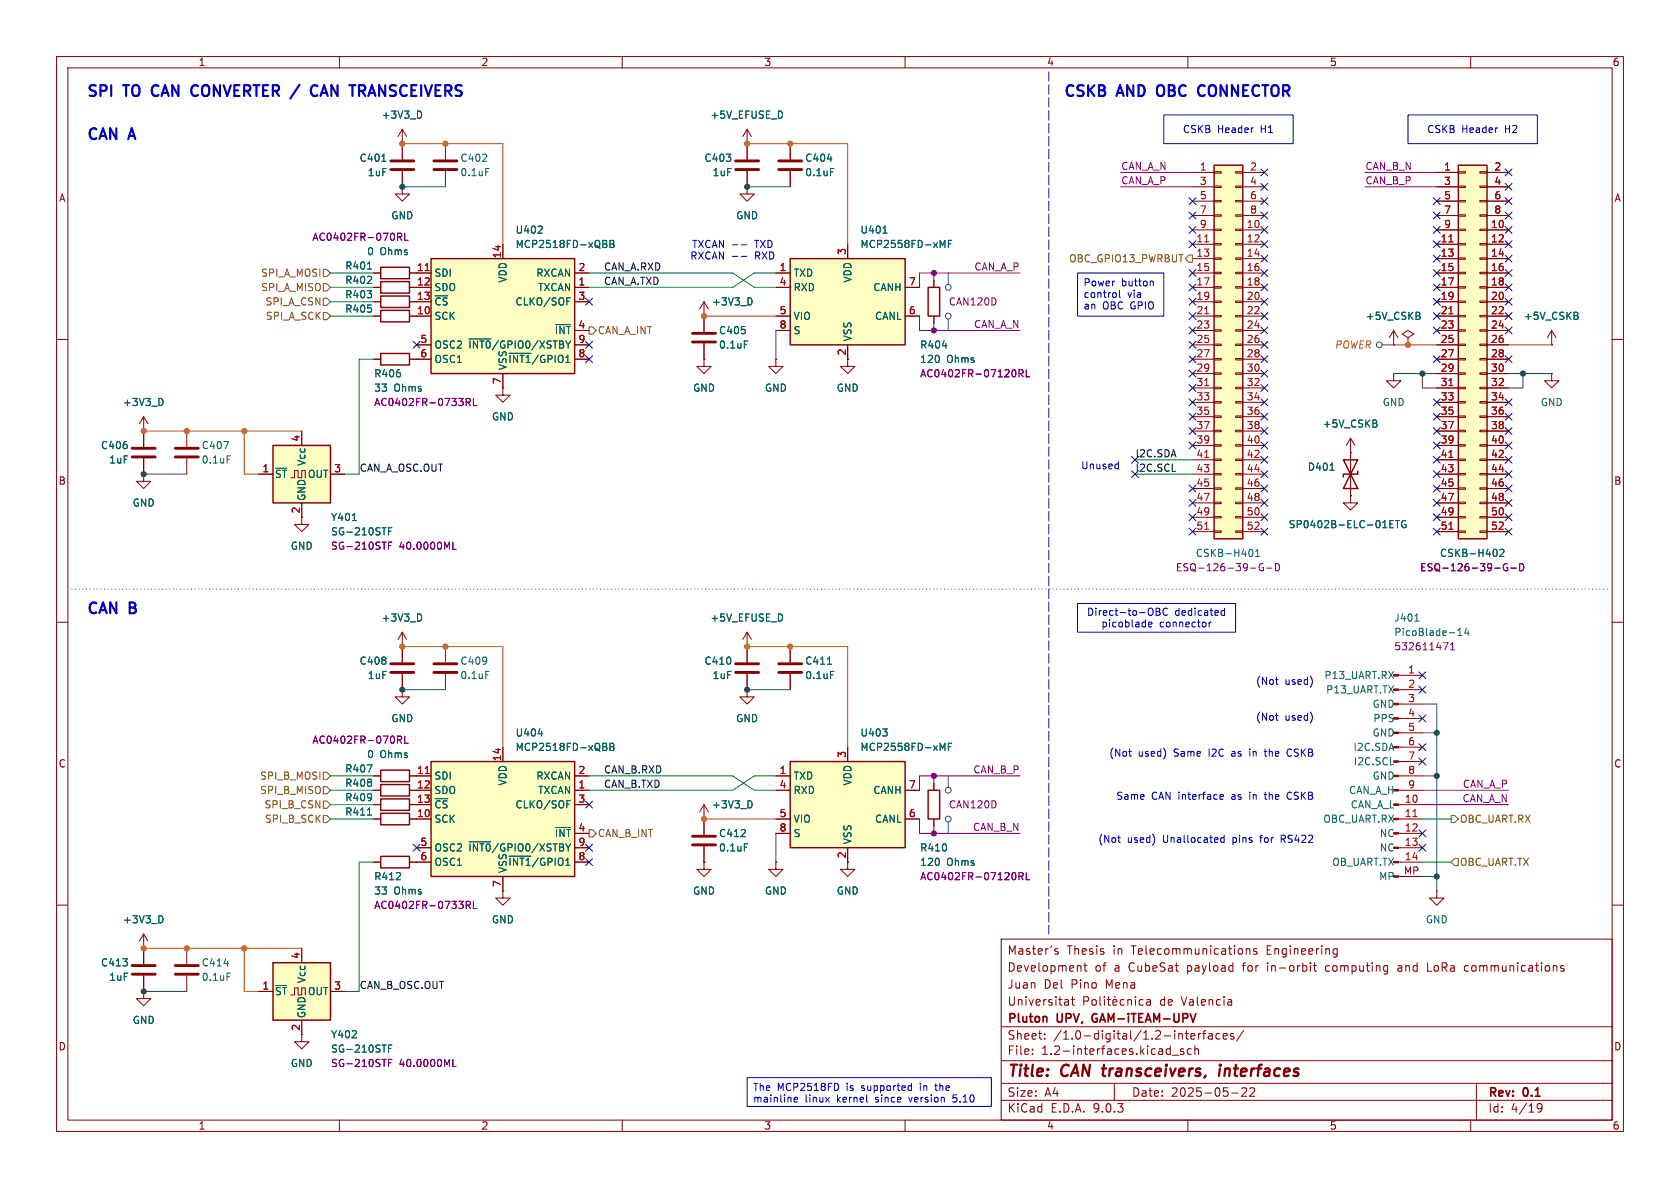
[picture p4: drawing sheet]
<svg xmlns="http://www.w3.org/2000/svg" width="297mm" height="210mm" viewBox="0 0 297 210" stroke-linecap="round" stroke-linejoin="round" font-family="sans-serif">
<defs><g id="words">
<g font-size="2.8" fill="#840000">
<text x="178" y="190.9">Title:</text>
<text x="187.7" y="190.9">CAN transceivers,</text>
<text x="217.2" y="190.9">interfaces</text>
</g>
<g font-size="2.7" fill="#0000c2">
<text x="15.2" y="18">SPI</text>
<text x="22.1" y="18">TO</text>
<text x="27.7" y="18">CAN</text>
<text x="35.5" y="18">CONVERTER /</text>
<text x="58.1" y="18">CAN</text>
<text x="65.9" y="18">TRANSCEIVERS</text>
<text x="188" y="18">CSKB</text>
<text x="197.7" y="18">AND</text>
<text x="205.4" y="18">OBC</text>
<text x="213.5" y="18">CONNECTOR</text>
<text x="15.2" y="25.7">CAN</text>
<text x="23" y="25.7">A</text>
<text x="15.2" y="109.5">CAN</text>
<text x="23" y="109.5">B</text>
</g>
<g font-size="2.1" fill="#840000">
<text x="178" y="172">Development</text>
<text x="188.6" y="169">Thesis</text>
<text x="193.5" y="172">of</text>
<text x="196.8" y="169">in</text>
<text x="197" y="172">a</text>
<text x="199.7" y="172">CubeSat</text>
<text x="200.2" y="169">Telecommunications</text>
<text x="210.1" y="172">payload</text>
<text x="220.1" y="172">for</text>
<text x="224.2" y="169">Engineering</text>
<text x="224.6" y="172">in-orbit</text>
<text x="235" y="172">computing</text>
<text x="248" y="172">and</text>
<text x="253.3" y="172">LoRa</text>
<text x="260.1" y="172">communications</text>
<text x="178" y="178">Universitat</text>
<text x="178" y="175">Juan</text>
<text x="184.5" y="175">Del</text>
<text x="189.4" y="175">Pino</text>
<text x="195.6" y="175">Mena</text>
<text x="205.1" y="178">de</text>
<text x="209" y="178">Valencia</text>
<text x="178" y="184">Sheet:</text>
<text x="178" y="181.2">Pluton</text>
<text x="186.2" y="184">/1.0-digital/1.2-interfaces/</text>
<text x="187" y="181.2">UPV,</text>
<text x="193.8" y="181.2">GAM-iTEAM-UPV</text>
<text x="178" y="186.7">File:</text>
<text x="184.1" y="186.7">1.2-interfaces.kicad_sch</text>
<text x="178" y="196.9">KiCad</text>
<text x="178" y="194.1">Size:</text>
<text x="184.7" y="194.1">A4</text>
<text x="185.7" y="196.9">E.D.A.</text>
<text x="193.3" y="196.9">9.0.3</text>
<text x="200" y="194.1">Date:</text>
<text x="207" y="194.1">2025-05-22</text>
<text x="263" y="194.3">Rev:</text>
<text x="263" y="196.9">Id:</text>
<text x="267.1" y="196.9">4/19</text>
<text x="269.4" y="194.3">0.1</text>
</g>
<g font-size="1.8" fill="#840000">
<text x="35" y="11.9">1</text>
<text x="85" y="11.9">2</text>
<text x="135" y="11.9">3</text>
<text x="185" y="11.9">4</text>
<text x="235" y="11.9">5</text>
<text x="285" y="11.9">6</text>
<text x="10.3" y="35.9">A</text>
<text x="285.3" y="35.9">A</text>
<text x="10.3" y="85.9">B</text>
<text x="285.3" y="85.9">B</text>
<text x="10.3" y="135.9">C</text>
<text x="285.3" y="135.9">C</text>
<text x="149.6" y="151.8" transform="rotate(-90 149.6 151.8)">2</text>
<text x="10.3" y="185.9">D</text>
<text x="53.1" y="182.3" transform="rotate(-90 53.1 182.3)">2</text>
<text x="285.3" y="185.9">D</text>
<text x="35" y="199.9">1</text>
<text x="85" y="199.9">2</text>
<text x="135" y="199.9">3</text>
<text x="185" y="199.9">4</text>
<text x="235" y="199.9">5</text>
<text x="285" y="199.9">6</text>
</g>
<g font-size="1.8" fill="#006464">
<text x="67.4" y="21.2">+3V3_D</text>
<text x="125.5" y="21.2">+5V_EFUSE_D</text>
<text x="63.5" y="28.8">C401</text>
<text x="81.3" y="28.8">C402</text>
<text x="124.4" y="28.8">C403</text>
<text x="142.2" y="28.8">C404</text>
<text x="64.9" y="31.3">1uF</text>
<text x="81.3" y="31.3">0.1uF</text>
<text x="125.9" y="31.3">1uF</text>
<text x="142.2" y="31.3">0.1uF</text>
<text x="69.1" y="39">GND</text>
<text x="91.1" y="41.5">U402</text>
<text x="130" y="39">GND</text>
<text x="152" y="41.5">U401</text>
<text x="60.9" y="47.9">R401</text>
<text x="64.8" y="45.3">0</text>
<text x="67.2" y="45.3">Ohms</text>
<text x="91.1" y="44">MCP2518FD-xQBB</text>
<text x="152" y="44">MCP2558FD-xMF</text>
<text x="60.9" y="52.9">R403</text>
<text x="60.9" y="50.4">R402</text>
<text x="76.7" y="49.1">SDI</text>
<text x="76.7" y="51.7">SDO</text>
<text x="89.8" y="50.1" transform="rotate(-90 89.8 50.1)">VDD</text>
<text x="94.7" y="49.1">RXCAN</text>
<text x="95" y="51.7">TXCAN</text>
<text x="140.2" y="49.1">TXD</text>
<text x="140.2" y="51.7">RXD</text>
<text x="150.7" y="50.1" transform="rotate(-90 150.7 50.1)">VDD</text>
<text x="154.3" y="51.7">CANH</text>
<text x="60.9" y="55.5">R405</text>
<text x="76.7" y="54.2">~{CS}</text>
<text x="76.7" y="56.7">SCK</text>
<text x="91" y="54.2">CLKO/SOF</text>
<text x="98" y="59.3">~{INT}</text>
<text x="125.8" y="54.2">+3V3_D</text>
<text x="127" y="59.3">C405</text>
<text x="140.2" y="56.7">VIO</text>
<text x="140.2" y="59.3">S</text>
<text x="154.6" y="56.7">CANL</text>
<text x="241.3" y="56.7">+5V_CSKB</text>
<text x="269.3" y="56.7">+5V_CSKB</text>
<text x="76.7" y="61.8">OSC2 ~{INT0}/GPIO0/XSTBY</text>
<text x="76.7" y="64.4">OSC1</text>
<text x="89.8" y="64.4">~{INT1}/GPIO1</text>
<text x="89.8" y="65.5" transform="rotate(-90 89.8 65.5)">VSS</text>
<text x="127" y="61.8">0.1uF</text>
<text x="150.7" y="60.5" transform="rotate(-90 150.7 60.5)">VSS</text>
<text x="162.6" y="61.8">R404</text>
<text x="162.6" y="64.4">120</text>
<text x="167.4" y="64.4">Ohms</text>
<text x="21.6" y="72">+3V3_D</text>
<text x="66" y="66.9">R406</text>
<text x="66" y="69.4">33</text>
<text x="69.6" y="69.4">Ohms</text>
<text x="122.4" y="69.4">GND</text>
<text x="135.1" y="69.4">GND</text>
<text x="147.8" y="69.4">GND</text>
<text x="244.3" y="72">GND</text>
<text x="272.3" y="72">GND</text>
<text x="86.9" y="74.5">GND</text>
<text x="233.7" y="75.8">+5V_CSKB</text>
<text x="17.7" y="79.6">C406</text>
<text x="19.2" y="82.1">1uF</text>
<text x="35.6" y="79.6">C407</text>
<text x="35.6" y="82.1">0.1uF</text>
<text x="54.2" y="82.5" transform="rotate(-90 54.2 82.5)">Vcc</text>
<text x="231.1" y="83.4">D401</text>
<text x="23.4" y="89.8">GND</text>
<text x="48.5" y="84.7">~{ST}</text>
<text x="54.2" y="88.6" transform="rotate(-90 54.2 88.6)">GND</text>
<text x="54.3" y="84.7">OUT</text>
<text x="58.4" y="94.9">SG-210STF</text>
<text x="58.4" y="92.3">Y401</text>
<text x="227.7" y="93.6">SP0402B-ELC-01ETG</text>
<text x="51.3" y="97.4">GND</text>
<text x="211.3" y="98.7">CSKB-H401</text>
<text x="254.5" y="98.7">CSKB-H402</text>
<text x="67.4" y="110.1">+3V3_D</text>
<text x="125.5" y="110.1">+5V_EFUSE_D</text>
<text x="246.4" y="110.1">J401</text>
<text x="246.4" y="112.6">PicoBlade-14</text>
<text x="63.5" y="117.7">C408</text>
<text x="81.3" y="117.7">C409</text>
<text x="124.4" y="117.7">C410</text>
<text x="142.2" y="117.7">C411</text>
<text x="64.9" y="120.2">1uF</text>
<text x="81.3" y="120.2">0.1uF</text>
<text x="125.9" y="120.2">1uF</text>
<text x="142.2" y="120.2">0.1uF</text>
<text x="234" y="120.2">P13_UART.RX</text>
<text x="234.3" y="122.8">P13_UART.TX</text>
<text x="242.6" y="125.3">GND</text>
<text x="69.1" y="127.9">GND</text>
<text x="91.1" y="130.4">U404</text>
<text x="130" y="127.9">GND</text>
<text x="152" y="130.4">U403</text>
<text x="242.6" y="130.4">GND</text>
<text x="242.7" y="127.9">PPS</text>
<text x="60.9" y="136.8">R407</text>
<text x="64.8" y="134.2">0</text>
<text x="67.2" y="134.2">Ohms</text>
<text x="91.1" y="132.9">MCP2518FD-xQBB</text>
<text x="152" y="132.9">MCP2558FD-xMF</text>
<text x="239.2" y="132.9">I2C.SDA</text>
<text x="239.2" y="135.5">I2C.SCL</text>
<text x="60.9" y="139.3">R408</text>
<text x="60.9" y="141.8">R409</text>
<text x="76.7" y="138">SDI</text>
<text x="76.7" y="140.6">SDO</text>
<text x="76.7" y="143.1">~{CS}</text>
<text x="89.8" y="139" transform="rotate(-90 89.8 139)">VDD</text>
<text x="91" y="143.1">CLKO/SOF</text>
<text x="94.7" y="138">RXCAN</text>
<text x="95" y="140.6">TXCAN</text>
<text x="125.8" y="143.1">+3V3_D</text>
<text x="140.2" y="138">TXD</text>
<text x="140.2" y="140.6">RXD</text>
<text x="150.7" y="139" transform="rotate(-90 150.7 139)">VDD</text>
<text x="154.3" y="140.6">CANH</text>
<text x="238.4" y="140.6">CAN_A_H</text>
<text x="238.7" y="143.1">CAN_A_L</text>
<text x="242.6" y="138">GND</text>
<text x="60.9" y="144.4">R411</text>
<text x="76.7" y="145.6">SCK</text>
<text x="98" y="148.2">~{INT}</text>
<text x="127" y="148.2">C412</text>
<text x="140.2" y="145.6">VIO</text>
<text x="140.2" y="148.2">S</text>
<text x="150.7" y="149.4" transform="rotate(-90 150.7 149.4)">VSS</text>
<text x="154.6" y="145.6">CANL</text>
<text x="233.9" y="145.6">OBC_UART.RX</text>
<text x="243.8" y="148.2">NC</text>
<text x="66" y="155.8">R412</text>
<text x="76.7" y="150.7">OSC2 ~{INT0}/GPIO0/XSTBY</text>
<text x="76.7" y="153.3">OSC1</text>
<text x="89.8" y="153.3">~{INT1}/GPIO1</text>
<text x="89.8" y="154.4" transform="rotate(-90 89.8 154.4)">VSS</text>
<text x="127" y="150.7">0.1uF</text>
<text x="162.6" y="150.7">R410</text>
<text x="162.6" y="153.3">120</text>
<text x="167.4" y="153.3">Ohms</text>
<text x="235.4" y="153.3">OB_UART.TX</text>
<text x="243.7" y="155.8">MP</text>
<text x="243.8" y="150.7">NC</text>
<text x="66" y="158.3">33</text>
<text x="69.6" y="158.3">Ohms</text>
<text x="122.4" y="158.3">GND</text>
<text x="135.1" y="158.3">GND</text>
<text x="147.8" y="158.3">GND</text>
<text x="21.6" y="163.4">+3V3_D</text>
<text x="86.9" y="163.4">GND</text>
<text x="252" y="163.4">GND</text>
<text x="17.7" y="171">C413</text>
<text x="19.2" y="173.6">1uF</text>
<text x="35.6" y="171">C414</text>
<text x="35.6" y="173.6">0.1uF</text>
<text x="54.2" y="173.9" transform="rotate(-90 54.2 173.9)">Vcc</text>
<text x="48.5" y="176.1">~{ST}</text>
<text x="54.3" y="176.1">OUT</text>
<text x="23.4" y="181.2">GND</text>
<text x="54.2" y="180.1" transform="rotate(-90 54.2 180.1)">GND</text>
<text x="58.4" y="183.7">Y402</text>
<text x="51.3" y="188.8">GND</text>
<text x="58.4" y="186.3">SG-210STF</text>
</g>
<g font-size="1.8" fill="#0000c2">
<text x="209" y="23.7">CSKB</text>
<text x="215.2" y="23.7">Header</text>
<text x="223" y="23.7">H1</text>
<text x="252.2" y="23.7">CSKB</text>
<text x="258.4" y="23.7">Header</text>
<text x="266.2" y="23.7">H2</text>
<text x="121.9" y="46.1">RXCAN --</text>
<text x="122.2" y="44">TXCAN --</text>
<text x="133.6" y="44">TXD</text>
<text x="133.6" y="46.1">RXD</text>
<text x="191.5" y="50.9">Power</text>
<text x="191.5" y="53">control</text>
<text x="198.2" y="50.9">button</text>
<text x="199.3" y="53">via</text>
<text x="191.5" y="55">an</text>
<text x="194.9" y="55">OBC GPIO</text>
<text x="191" y="83.2">Unused</text>
<text x="192.1" y="109.1">Direct-to-OBC</text>
<text x="194.6" y="111.1">picoblade</text>
<text x="205" y="111.1">connector</text>
<text x="207.7" y="109.1">dedicated</text>
<text x="221.9" y="121.3">(Not</text>
<text x="227.1" y="121.3">used)</text>
<text x="221.9" y="127.6">(Not</text>
<text x="227.1" y="127.6">used)</text>
<text x="196" y="134">(Not</text>
<text x="201.2" y="134">used)</text>
<text x="207.6" y="134">Same</text>
<text x="213.9" y="134">I2C</text>
<text x="218.2" y="134">as</text>
<text x="221.6" y="134">in</text>
<text x="224.5" y="134">the</text>
<text x="228.6" y="134">CSKB</text>
<text x="197.3" y="141.6">Same</text>
<text x="203.6" y="141.6">CAN interface</text>
<text x="218" y="141.6">as</text>
<text x="221.3" y="141.6">in</text>
<text x="224.3" y="141.6">the</text>
<text x="228.4" y="141.6">CSKB</text>
<text x="194" y="149.2">(Not</text>
<text x="199.3" y="149.2">used)</text>
<text x="205.7" y="149.2">Unallocated</text>
<text x="218.2" y="149.2">pins</text>
<text x="223.3" y="149.2">for</text>
<text x="227.1" y="149.2">RS422</text>
<text x="133" y="193.2">The</text>
<text x="133" y="195.2">mainline</text>
<text x="137.4" y="193.2">MCP2518FD</text>
<text x="142.3" y="195.2">linux</text>
<text x="148.1" y="195.2">kernel</text>
<text x="149.8" y="193.2">is</text>
<text x="152.6" y="193.2">supported</text>
<text x="155.1" y="195.2">since</text>
<text x="161.2" y="195.2">version</text>
<text x="163.1" y="193.2">in</text>
<text x="166" y="193.2">the</text>
<text x="169.1" y="195.2">5.10</text>
</g>
<g font-size="1.8" fill="#840084">
<text x="198.1" y="32.7">CAN_A_P</text>
<text x="198.1" y="30.1">CAN_A_N</text>
<text x="241.3" y="30.1">CAN_B_N</text>
<text x="241.3" y="32.7">CAN_B_P</text>
<text x="55.1" y="42.8">AC0402FR-070RL</text>
<text x="172.2" y="47.9">CAN_A_P</text>
<text x="167.6" y="54.2">CAN120D</text>
<text x="172.1" y="58.1">CAN_A_N</text>
<text x="66" y="72">AC0402FR-0733RL</text>
<text x="162.6" y="66.9">AC0402FR-07120RL</text>
<text x="58.4" y="97.4">SG-210STF</text>
<text x="70.5" y="97.4">40.0000ML</text>
<text x="207.8" y="101.2">ESQ-126-39-G-D</text>
<text x="251" y="101.2">ESQ-126-39-G-D</text>
<text x="246.4" y="115.2">532611471</text>
<text x="55.1" y="131.7">AC0402FR-070RL</text>
<text x="172" y="136.8">CAN_B_P</text>
<text x="167.6" y="143.1">CAN120D</text>
<text x="258.5" y="141.9">CAN_A_N</text>
<text x="258.5" y="139.4">CAN_A_P</text>
<text x="171.9" y="147">CAN_B_N</text>
<text x="162.6" y="155.8">AC0402FR-07120RL</text>
<text x="66" y="160.9">AC0402FR-0733RL</text>
<text x="58.4" y="188.8">SG-210STF</text>
<text x="70.5" y="188.8">40.0000ML</text>
</g>
<g font-size="1.8" fill="#a90000">
<text x="212" y="30.2">1</text>
<text x="212" y="32.8">3</text>
<text x="212" y="35.3">5</text>
<text x="220.9" y="30.2">2</text>
<text x="220.9" y="32.8">4</text>
<text x="220.9" y="35.3">6</text>
<text x="255.2" y="30.2">1</text>
<text x="255.2" y="32.8">3</text>
<text x="255.2" y="35.3">5</text>
<text x="264.1" y="30.2">2</text>
<text x="264.1" y="32.8">4</text>
<text x="264.1" y="35.3">6</text>
<text x="212" y="37.8">7</text>
<text x="212" y="40.4">9</text>
<text x="220.3" y="40.4">10</text>
<text x="220.9" y="37.8">8</text>
<text x="255.2" y="37.8">7</text>
<text x="255.2" y="40.4">9</text>
<text x="263.5" y="40.4">10</text>
<text x="264.1" y="37.8">8</text>
<text x="88.6" y="45.8" transform="rotate(-90 88.6 45.8)">14</text>
<text x="149.6" y="45.2" transform="rotate(-90 149.6 45.2)">3</text>
<text x="211.4" y="42.9">11</text>
<text x="211.4" y="45.5">13</text>
<text x="220.3" y="42.9">12</text>
<text x="220.3" y="45.5">14</text>
<text x="254.6" y="42.9">11</text>
<text x="254.6" y="45.5">13</text>
<text x="263.5" y="42.9">12</text>
<text x="263.5" y="45.5">14</text>
<text x="73.6" y="48">11</text>
<text x="73.6" y="50.5">12</text>
<text x="73.6" y="53.1">13</text>
<text x="102.2" y="48">2</text>
<text x="102.2" y="50.5">1</text>
<text x="102.2" y="53.1">3</text>
<text x="137.7" y="48">1</text>
<text x="137.7" y="50.5">4</text>
<text x="160.6" y="50.5">7</text>
<text x="211.4" y="48">15</text>
<text x="211.4" y="50.5">17</text>
<text x="211.4" y="53.1">19</text>
<text x="220.3" y="48">16</text>
<text x="220.3" y="50.5">18</text>
<text x="220.3" y="53.1">20</text>
<text x="254.6" y="48">15</text>
<text x="254.6" y="50.5">17</text>
<text x="254.6" y="53.1">19</text>
<text x="263.5" y="48">16</text>
<text x="263.5" y="50.5">18</text>
<text x="263.5" y="53.1">20</text>
<text x="73.6" y="55.6">10</text>
<text x="102.2" y="58.2">4</text>
<text x="137.7" y="55.6">5</text>
<text x="137.7" y="58.2">8</text>
<text x="160.6" y="55.6">6</text>
<text x="211.4" y="55.6">21</text>
<text x="211.4" y="58.2">23</text>
<text x="220.3" y="55.6">22</text>
<text x="220.3" y="58.2">24</text>
<text x="254.6" y="55.6">21</text>
<text x="254.6" y="58.2">23</text>
<text x="263.5" y="55.6">22</text>
<text x="263.5" y="58.2">24</text>
<text x="74.2" y="60.7">5</text>
<text x="74.2" y="63.2">6</text>
<text x="102.2" y="60.7">9</text>
<text x="102.2" y="63.2">8</text>
<text x="149.6" y="62.9" transform="rotate(-90 149.6 62.9)">2</text>
<text x="211.4" y="60.7">25</text>
<text x="211.4" y="63.2">27</text>
<text x="211.4" y="65.8">29</text>
<text x="220.3" y="60.7">26</text>
<text x="220.3" y="63.2">28</text>
<text x="220.3" y="65.8">30</text>
<text x="254.6" y="60.7">25</text>
<text x="254.6" y="63.2">27</text>
<text x="254.6" y="65.8">29</text>
<text x="263.5" y="60.7">26</text>
<text x="263.5" y="63.2">28</text>
<text x="263.5" y="65.8">30</text>
<text x="88.6" y="68" transform="rotate(-90 88.6 68)">7</text>
<text x="211.4" y="68.3">31</text>
<text x="211.4" y="70.9">33</text>
<text x="220.3" y="68.3">32</text>
<text x="220.3" y="70.9">34</text>
<text x="254.6" y="68.3">31</text>
<text x="254.6" y="70.9">33</text>
<text x="263.5" y="68.3">32</text>
<text x="263.5" y="70.9">34</text>
<text x="211.4" y="73.4">35</text>
<text x="211.4" y="75.9">37</text>
<text x="220.3" y="73.4">36</text>
<text x="220.3" y="75.9">38</text>
<text x="254.6" y="73.4">35</text>
<text x="254.6" y="75.9">37</text>
<text x="263.5" y="73.4">36</text>
<text x="263.5" y="75.9">38</text>
<text x="46.3" y="83.6">1</text>
<text x="53.1" y="78.2" transform="rotate(-90 53.1 78.2)">4</text>
<text x="59" y="83.6">3</text>
<text x="211.4" y="78.5">39</text>
<text x="211.4" y="81">41</text>
<text x="211.4" y="83.6">43</text>
<text x="220.3" y="78.5">40</text>
<text x="220.3" y="81">42</text>
<text x="220.3" y="83.6">44</text>
<text x="254.6" y="78.5">39</text>
<text x="254.6" y="81">41</text>
<text x="254.6" y="83.6">43</text>
<text x="263.5" y="78.5">40</text>
<text x="263.5" y="81">42</text>
<text x="263.5" y="83.6">44</text>
<text x="211.4" y="86.1">45</text>
<text x="211.4" y="88.6">47</text>
<text x="220.3" y="86.1">46</text>
<text x="220.3" y="88.6">48</text>
<text x="254.6" y="86.1">45</text>
<text x="254.6" y="88.6">47</text>
<text x="263.5" y="86.1">46</text>
<text x="263.5" y="88.6">48</text>
<text x="53.1" y="90.9" transform="rotate(-90 53.1 90.9)">2</text>
<text x="211.4" y="91.2">49</text>
<text x="211.4" y="93.7">51</text>
<text x="220.3" y="91.2">50</text>
<text x="220.3" y="93.7">52</text>
<text x="254.6" y="91.2">49</text>
<text x="254.6" y="93.7">51</text>
<text x="263.5" y="91.2">50</text>
<text x="263.5" y="93.7">52</text>
<text x="248.8" y="119.1">1</text>
<text x="248.8" y="121.7">2</text>
<text x="248.8" y="124.2">3</text>
<text x="248.8" y="126.7">4</text>
<text x="248.8" y="129.3">5</text>
<text x="248.8" y="131.8">6</text>
<text x="73.6" y="136.9">11</text>
<text x="88.6" y="134.7" transform="rotate(-90 88.6 134.7)">14</text>
<text x="102.2" y="136.9">2</text>
<text x="137.7" y="136.9">1</text>
<text x="149.6" y="134.1" transform="rotate(-90 149.6 134.1)">3</text>
<text x="248.8" y="134.4">7</text>
<text x="248.8" y="136.9">8</text>
<text x="73.6" y="139.4">12</text>
<text x="73.6" y="142">13</text>
<text x="102.2" y="139.4">1</text>
<text x="102.2" y="142">3</text>
<text x="137.7" y="139.4">4</text>
<text x="160.6" y="139.4">7</text>
<text x="248.2" y="142">10</text>
<text x="248.8" y="139.4">9</text>
<text x="73.6" y="144.5">10</text>
<text x="74.2" y="149.6">5</text>
<text x="102.2" y="147.1">4</text>
<text x="102.2" y="149.6">9</text>
<text x="137.7" y="144.5">5</text>
<text x="137.7" y="147.1">8</text>
<text x="160.6" y="144.5">6</text>
<text x="248.2" y="144.5">11</text>
<text x="248.2" y="147.1">12</text>
<text x="248.2" y="149.6">13</text>
<text x="74.2" y="152.1">6</text>
<text x="102.2" y="152.1">8</text>
<text x="248.1" y="154.7">MP</text>
<text x="248.2" y="152.1">14</text>
<text x="88.6" y="156.9" transform="rotate(-90 88.6 156.9)">7</text>
<text x="53.1" y="169.6" transform="rotate(-90 53.1 169.6)">4</text>
<text x="46.3" y="175">1</text>
<text x="59" y="175">3</text>
</g>
<g font-size="1.8" fill="#0f0f0f">
<text x="106.7" y="47.9">CAN_A.RXD</text>
<text x="106.7" y="50.5">CAN_A.TXD</text>
<text x="63.5" y="83.5">CAN_A_OSC.OUT</text>
<text x="200.7" y="83.5">I2C.SCL</text>
<text x="200.7" y="80.9">I2C.SDA</text>
<text x="106.7" y="136.8">CAN_B.RXD</text>
<text x="106.7" y="139.4">CAN_B.TXD</text>
<text x="63.5" y="174.9">CAN_B_OSC.OUT</text>
</g>
<g font-size="1.8" fill="#725600">
<text x="188.9" y="46.6">OBC_GPIO13_PWRBUT</text>
<text x="46.1" y="49.1">SPI_A_MOSI</text>
<text x="46.1" y="51.7">SPI_A_MISO</text>
<text x="46.8" y="54.2">SPI_A_CSN</text>
<text x="46.9" y="56.7">SPI_A_SCK</text>
<text x="105.6" y="59.3">CAN_A_INT</text>
<text x="45.9" y="138">SPI_B_MOSI</text>
<text x="45.9" y="140.6">SPI_B_MISO</text>
<text x="46.7" y="143.1">SPI_B_CSN</text>
<text x="46.7" y="145.6">SPI_B_SCK</text>
<text x="105.6" y="148.2">CAN_B_INT</text>
<text x="258" y="145.6">OBC_UART.RX</text>
<text x="258" y="153.3">OBC_UART.TX</text>
</g>
<text font-size="1.8" fill="#c60" x="235.9" y="61.8">POWER</text>
</g></defs>
<g fill="none" stroke="#840000" stroke-width=".18">
<path d="M10 10h277v190h-277zM12 12h273v186h-273zM60 10v2M110 10v2M160 10v2M210 10v2M260 10v2M71.1 33v1.3h1.3l-1.3 1.3-1.3-1.3h1.3M71.1 33h.1M78.7 25.4v2.8M78.7 30.2v2.8M66 53.3h1.3"/>
<path d="M66 50.8h1.3M66 48.3h1.3M66 55.9h1.3M72.4 53.3h1.3M72.4 50.8h1.3M72.4 48.3h1.3M72.4 55.9h1.3M10 60h2M25.4 76.2h.1M25.4 73.7l-.8 1.2M25.4 73.7l.8 1.2M25.4 73.7v5.3"/>
<path d="M33 76.2v2.8M66 63.5h1.3M72.4 63.5h1.3M285 60h2M25.4 83.8v1.3h1.3l-1.3 1.3-1.3-1.3h1.3M25.4 83.8h.1M25.4 81v2.8M33 81v2.8M53.3 91.4v1.3h1.3l-1.3 1.3-1.2-1.3h1.2M10 110h2M285 110h2M10 160h2"/>
<path d="M177 166h108v32h-108zM178.5 168.7v-1.5l.5 1.1 .5-1.1v1.5M180.2 167.8h.5l.1 .9M180.8 168.1h-.5a.29 .29 0 0 0-.2 .3 .29 .29 0 0 0 .2 .3l.5-.1M182 167.8l-.3-.1-.2 .2v.2l.5 .2v.3h-.5M182.5 167.7h.6M182.7 167.2v1.3l.4 .2M183.5 168.2l.7-.1v-.3l-.5-.1-.2 .2 .1 .7h.6M184.9 167.7v1M185.3 167.7l-.3 .1-.1 .2M185.9 167.2l-.2 .3M187 167.8l-.3-.1-.2 .2v.2l.5 .2v.3h-.5"/>
<path d="M188.4 176.7h.3l.2 .2v.8M188.9 177.6l-.5 .1M188.9 177.1h-.5M189.4 176.7h.6M189.6 176.2v1.3l.4 .2M190.9 170.7l.2 .2v.8M191.6 170.7h.6M191.6 177l.7-.1 .2-.2-.1-.4-.2-.1h-.6v1.5M191.8 170.2v1.3l.4 .2M193.1 176.8l.2-.1 .4 .1 .1 .6-.1 .2-.4 .1-.2-.1zM194.5 176.2v1.3l.2 .2M195.2 176.2v.1"/>
<path d="M195.2 176.7v1M195.7 176.7h.6M196 176.2v1.3l.3 .2M196.7 177.2l.8-.1-.1-.3-.4-.1-.3 .2 .1 .7h.6M197 176.1l.2 .2M198.7 176.8l-.4-.1-.3 .3v.4l.2 .2h.5M199.4 176.8l.2-.1 .4 .1v.9M199.4 176.7v1M200.7 176.2v.1M200.7 176.7v1M202.1 176.8l-.4-.1-.3 .3v.4l.1 .2h.6M202.7 176.8h.6l.1 .9"/>
<path d="M203.4 177.1h-.5a.29 .29 0 0 0-.2 .3 .29 .29 0 0 0 .2 .3l.5-.1M217.7 176.8v.9M217.7 177.6l-.1 .1M217.7 177.1h-.1M220.3 167.8l.2-.1 .4 .1 .1 .9M220.3 167.7v1M222.2 167.8l-.4-.1-.2 .2 .1 .2 .5 .2v.3h-.6M231.7 170.2v.1M231.7 170.7v1M232.2 170.7h.5M232.4 170.2v1.3l.3 .2M234.4 170.8v.8"/>
<path d="M236 167.7l.4 .1M236.4 168.6l-.4 .1M236.4 167.7v1.2l-.2 .2-.3 .1M245.2 170.7l.1 .1M245.3 170.7l-.1 1.4M245.3 171.6l-.1 .1M247.6 170.7l-.4 .1M247.7 171.1h-.4a.29 .29 0 0 0-.2 .3 .29 .29 0 0 0 .2 .3h.4M252.4 170.2v1.5h.7M259 171.6l.5 .1M259.5 170.7l-.5 .1M276.5 170.8l-.4-.1-.2 .2 .1 .2 .5 .2v.3h-.6"/>
<path d="M285 160h2M60 198v2M110 198v2M160 198v2M177 194.5h108M177 191.5h108M177 187.5h108M177 181.5h108M182.5 186.3v.1M182.5 185.5v.1M184.7 183.6v.1M184.7 182.8v.1"/>
<path d="M197 191.5v3M207.2 186.5h1.2M209.2 185.5l-.3-.1-.2 .2v.2l.5 .2v.3h-.5M210 198v2M210.5 183.2l.7-.1v-.3l-.5-.1-.2 .2 .1 .7h.6M210.6 185.5l-.4-.1-.3 .3v.4l.1 .2h.6M211.2 185.5l.3-.1 .3 .1 .1 .9M211.2 184.9v1.5M211.9 182.7v1M212.3 182.7l-.3 .1-.1 .2M212.6 182.7h.6M213.2 182.2l-.4 .2v1.3"/>
<path d="M213.7 182.8h.5l.1 .9M214.3 183.1h-.5a.29 .29 0 0 0-.2 .3 .29 .29 0 0 0 .2 .3l.5-.1M215.7 182.8l-.5-.1-.2 .3v.4l.1 .2h.6M216.2 183.2l.8-.1-.1-.3-.4-.1-.3 .2 .1 .7h.6M217.7 193.2h1.2M218.1 182.8l-.4-.1-.2 .2 .1 .2 .5 .2v.3h-.6M219.5 192.4l.6-.1 .2 .1 .1 .3-.9 1.1h.9M219.9 182.1l-1.3 2M221 192.4l.5-.1 .2 .1 .1 .3-.9 1.1h.9M260 198v2M261 191.5v6.5M271.7 195.4l.3-.3 .5 .1a.99 .99 0 0 1-.3 1.4h-.3"/>
<path d="M271.7 195.7l.3 .3h.3l.3-.3"/>
</g>
<path d="M215.7 188.9l-.2 1.3M215.7 188.2v.2M215.7 188.2l-.1 .1 .1 .1M215.7 188.2l.1 .1-.1 .1" fill="none" stroke="#840000" stroke-width=".4"/>
<path d="M193.2 179.4l-.1 .4 .1 .7" fill="none" stroke="#840000" stroke-width=".3"/>
<path d="M67.3 52.3h5.1v2.1h-5.1zM67.3 49.8h5.1v2h-5.1zM67.3 47.2h5.1v2.1h-5.1zM67.3 54.9h5.1v2h-5.1zM67.3 62.5h5.1v2h-5.1z" fill="none" stroke="#840000" stroke-width=".25"/>
<path d="M70.3 41.9l.6-.1 .1-.2-.1-.3-.6-.1v1.3M70.6 41.9l.4 .6M71.6 41.2v1.3h.6M82.4 71.1l.6-.1 .1-.1v-.3l-.7-.2v1.3M82.7 71.1l.4 .6M83.7 70.4v1.3h.6" fill="none" stroke="#840084" stroke-width=".18"/>
<path d="M85.9 29.8h.6M65 47.6h.7M28.6 70.5l.2 .5-.2 .6M39.5 78h.9l-.6 1.3M40.1 80.6h.7" fill="none" stroke="#006464" stroke-width=".18"/>
<path d="M76.7 30h4.1M76.7 28.4h4.1M23.4 79.2h4M31 79.2h4.1M23.4 80.8h4M31 80.8h4.1" fill="none" stroke="#840000" stroke-width=".51"/>
<path d="M48.3 78.7h10.1v10.2h-10.1z" fill="#ffffc2"/>
<path d="M164.1 50.8h2v5.1h-2zM48.3 78.7h10.1v10.2h-10.1zM67.3 138.7h5.1v2h-5.1zM67.3 143.8h5.1v2h-5.1z" fill="none" stroke="#840000" stroke-width=".25"/>
<g fill="none" stroke="#840000" stroke-width=".18">
<path d="M139.7 25.4v2.8M139.7 30.2v2.8M165.1 49.5v1.3M165.1 55.9v1.3M246.4 58.4l-.8 1.3M246.4 58.4l.7 1.3M246.4 58.4v2.6M53.3 76.2v2.5M137.2 63.5v1.3h1.2l-1.2 1.2-1.3-1.2h1.3M137.2 63.5h.1M149.9 63.5v1.3h1.2l-1.2 1.2-1.3-1.2h1.3M246.4 61h.1"/>
<path d="M45.7 83.8h2.6M51.4 84.5h.7v-1.3h.6v1.3h.6v-1.3h.7v1.3M53.3 88.9v2.5M58.4 83.8h2.6M66 139.7h1.3M71.1 121.9v1.3h1.3l-1.3 1.3-1.3-1.3h1.3M71.1 121.9h.1M72.4 139.7h1.3M66 144.8h1.3M72.4 144.8h1.3M33 167.6v2.8M33 172.5v2.8"/>
</g>
<path d="M146.3 28.1h.8M146.8 29.8h.6M250.8 55.8l.3 .2-.1 .3-.2 .2M250.9 55.3l.1 .1-.1 .3M166.6 61.1h.8M62.3 92h.7M68.7 93.9h.4M69.3 93.3h-.6v1.3M65 144.1h.7M39.6 170.3h.8M40.1 172h.7" fill="none" stroke="#006464" stroke-width=".18"/>
<path d="M180.1 66h.7l.1-.2-.1-.3-.7-.2v1.3M180.5 66l.4 .6M181.4 65.3v1.3h.6M68.7 96.4h.4M69.3 95.8h-.6v1.3M80.1 95.8v1.3h.6M70.3 130.8l.6-.1 .1-.2-.1-.3-.6-.1v1.3M70.6 130.8l.4 .6M71.6 130.1v1.3h.6" fill="none" stroke="#840084" stroke-width=".18"/>
<path d="M137.7 30h4M137.7 28.4h4M31 172.2h4.1M31 170.7h4.1" fill="none" stroke="#840000" stroke-width=".51"/>
<path d="M139.7 45.7h20.3v15.3h-20.3z" fill="#ffffc2"/>
<path d="M139.7 45.7h20.3v15.3h-20.3z" fill="none" stroke="#840000" stroke-width=".25"/>
<path d="M137.2 48.3h2.5M137.2 50.8h2.5M137.2 55.9h2.5M137.2 58.4h2.5M149.9 43.2v2.5M160 50.8h2.6M160 55.9h2.6M149.9 61v2.5" fill="none" stroke="#840000" stroke-width=".18"/>
<path d="M156.1 41.2h.7M166.6 43.4l.5-.9v1.3M167.7 43.1h.4M168.3 42.5h-.6v1.3" fill="none" stroke="#006464" stroke-width=".18"/>
<path d="M214.6 29.2h5.1v66.1h-5.1z" fill="#ffffc2"/>
<path d="M214.6 29.2h5.1v66.1h-5.1zM67.3 136.1h5.1v2.1h-5.1z" fill="none" stroke="#840000" stroke-width=".25"/>
<g fill="none" stroke="#840000" stroke-width=".18">
<path d="M210.8 30.5h3.8M210.8 33h3.8M210.8 35.6h3.8M210.8 38.1h3.8M214.6 30.4h1.3v.2h-1.3zM214.6 32.9h1.3v.2h-1.3zM214.6 35.4h1.3v.3h-1.3zM214.6 38h1.3v.2h-1.3zM218.4 30.4h1.3v.2h-1.3zM218.4 32.9h1.3v.2h-1.3zM218.4 35.4h1.3v.3h-1.3zM218.4 38h1.3v.2h-1.3z"/>
<path d="M219.7 30.5h3.8M219.7 33h3.8M219.7 35.6h3.8M219.7 38.1h3.8M210.8 40.6h3.8M210.8 43.2h3.8M210.8 45.7h3.8M210.8 48.3h3.8M210.8 50.8h3.8M210.8 53.3h3.8M210.8 55.9h3.8M210.8 58.4h3.8"/>
<path d="M214.6 40.5h1.3v.3h-1.3zM214.6 43.1h1.3v.2h-1.3zM214.6 45.6h1.3v.2h-1.3zM214.6 48.1h1.3v.3h-1.3zM214.6 50.7h1.3v.2h-1.3zM214.6 53.2h1.3v.3h-1.3zM214.6 55.8h1.3v.2h-1.3zM214.6 58.3h1.3v.2h-1.3zM218.4 40.5h1.3v.3h-1.3zM218.4 43.1h1.3v.2h-1.3zM218.4 45.6h1.3v.2h-1.3zM218.4 48.1h1.3v.3h-1.3z"/>
<path d="M218.4 50.7h1.3v.2h-1.3zM218.4 53.2h1.3v.3h-1.3zM218.4 55.8h1.3v.2h-1.3zM218.4 58.3h1.3v.2h-1.3zM219.7 40.6h3.8M219.7 43.2h3.8M219.7 45.7h3.8M219.7 48.3h3.8M219.7 50.8h3.8M219.7 53.3h3.8M219.7 55.9h3.8M219.7 58.4h3.8"/>
<path d="M248.9 59.7l1-.6-1-.7-1 .7 1 .6v1.3M274.3 58.4l-.7 1.3M274.3 58.4l.8 1.3M274.3 58.4v2.6M210.8 61h3.8M210.8 63.5h3.8M210.8 66h3.8M210.8 68.6h3.8M210.8 71.1h3.8M210.8 73.7h3.8M210.8 76.2h3.8M210.8 78.7h3.8"/>
<path d="M214.6 60.8h1.3v.3h-1.3zM214.6 63.4h1.3v.2h-1.3zM214.6 65.9h1.3v.3h-1.3zM214.6 68.5h1.3v.2h-1.3zM214.6 71h1.3v.2h-1.3zM214.6 73.5h1.3v.3h-1.3zM214.6 76.1h1.3v.2h-1.3zM214.6 78.6h1.3v.3h-1.3zM218.4 60.8h1.3v.3h-1.3zM218.4 63.4h1.3v.2h-1.3zM218.4 65.9h1.3v.3h-1.3zM218.4 68.5h1.3v.2h-1.3z"/>
<path d="M218.4 71h1.3v.2h-1.3zM218.4 73.5h1.3v.3h-1.3zM218.4 76.1h1.3v.2h-1.3zM218.4 78.6h1.3v.3h-1.3zM219.7 61h3.8M219.7 63.5h3.8M219.7 66h3.8M219.7 68.6h3.8M219.7 71.1h3.8M219.7 73.7h3.8M219.7 76.2h3.8M219.7 78.7h3.8"/>
<path d="M238.8 77.5l.7 1.2M238.8 77.5l-.8 1.2M238.8 77.5v2.5M246.4 66v1.3h1.2l-1.2 1.3-1.3-1.3h1.3M246.4 66h.1M248.9 61h.1M274.3 66v1.3h1.3l-1.3 1.3-1.3-1.3h1.3M274.3 66h.1M274.3 61h.1M210.8 81.3h3.8M210.8 83.8h3.8M210.8 86.4h3.8"/>
<path d="M210.8 88.9h3.8M210.8 91.4h3.8M210.8 94h3.8M214.6 81.2h1.3v.2h-1.3zM214.6 83.7h1.3v.2h-1.3zM214.6 86.2h1.3v.3h-1.3zM214.6 88.8h1.3v.2h-1.3zM214.6 91.3h1.3v.3h-1.3zM214.6 93.9h1.3v.2h-1.3zM218.4 81.2h1.3v.2h-1.3zM218.4 83.7h1.3v.2h-1.3zM218.4 86.2h1.3v.3h-1.3z"/>
<path d="M218.4 88.8h1.3v.2h-1.3zM218.4 91.3h1.3v.3h-1.3zM218.4 93.9h1.3v.2h-1.3zM219.7 81.3h3.8M219.7 83.8h3.8M219.7 86.4h3.8M219.7 88.9h3.8M219.7 91.4h3.8M219.7 94h3.8M238.8 87.6v1.3h-1.3l1.3 1.3 1.2-1.3h-1.2M238.8 87.6h.1M238.8 80h.1"/>
<path d="M66 137.2h1.3M72.4 137.2h1.3"/>
</g>
<path d="M213 42.8h.7M213 55.5h.7M213 68.2h.7M213 80.9h.7M213 93.6h.7" fill="none" stroke="#a90000" stroke-width=".18"/>
<path d="M278.7 55.8l.3 .2-.1 .3-.1 .2M278.8 55.3l.1 .1-.1 .3M243.1 74.8l.3 .3v.3l-.2 .1M243.3 74.3l.1 .2-.1 .3M221.2 97.1a.79 .79 0 0 1 0 1.3M222 98.4h.7M222 97.5l.3-.4v1.3M64.9 135.2h.8l-.5 1.3" fill="none" stroke="#006464" stroke-width=".18"/>
<path d="M223.3 99.7a.59 .59 0 0 0-.7 .6 .59 .59 0 0 0 .7 .5l.1-.4h-.3M225.5 99.6a.64 .64 0 0 1 .7 .7 .64 .64 0 0 1-.7 .6zM221.1 100.4h.9M223.9 100.4h1" fill="none" stroke="#840084" stroke-width=".18"/>
<path d="M257.8 29.2h5.1v66.1h-5.1z" fill="#ffffc2"/>
<path d="M257.8 29.2h5.1v66.1h-5.1z" fill="none" stroke="#840000" stroke-width=".25"/>
<g fill="none" stroke="#840000" stroke-width=".18">
<path d="M71.1 25.4h.1M71.1 22.9l-.7 1.2M71.1 22.9l.8 1.2M71.1 22.9v5.3M71.1 30.2v2.8M132.1 25.4v2.8M132.1 30.2v2.8M254 30.5h3.8M254 33h3.8M254 35.6h3.8M254 38.1h3.8M257.8 30.4h1.3v.2h-1.3z"/>
<path d="M257.8 32.9h1.3v.2h-1.3zM257.8 35.4h1.3v.3h-1.3zM257.8 38h1.3v.2h-1.3zM261.6 30.4h1.3v.2h-1.3zM261.6 32.9h1.3v.2h-1.3zM261.6 35.4h1.3v.3h-1.3zM261.6 38h1.3v.2h-1.3zM262.9 30.5h3.8M262.9 33h3.8M262.9 35.6h3.8M262.9 38.1h3.8M254 40.6h3.8"/>
<path d="M254 43.2h3.8M254 45.7h3.8M254 48.3h3.8M254 50.8h3.8M254 53.3h3.8M254 55.9h3.8M254 58.4h3.8M257.8 40.5h1.3v.3h-1.3zM257.8 43.1h1.3v.2h-1.3zM257.8 45.6h1.3v.2h-1.3zM257.8 48.1h1.3v.3h-1.3zM257.8 50.7h1.3v.2h-1.3z"/>
<path d="M257.8 53.2h1.3v.3h-1.3zM257.8 55.8h1.3v.2h-1.3zM257.8 58.3h1.3v.2h-1.3zM261.6 40.5h1.3v.3h-1.3zM261.6 43.1h1.3v.2h-1.3zM261.6 45.6h1.3v.2h-1.3zM261.6 48.1h1.3v.3h-1.3zM261.6 50.7h1.3v.2h-1.3zM261.6 53.2h1.3v.3h-1.3zM261.6 55.8h1.3v.2h-1.3zM261.6 58.3h1.3v.2h-1.3zM262.9 40.6h3.8"/>
<path d="M262.9 43.2h3.8M262.9 45.7h3.8M262.9 48.3h3.8M262.9 50.8h3.8M262.9 53.3h3.8M262.9 55.9h3.8M262.9 58.4h3.8M254 61h3.8M254 63.5h3.8M254 66h3.8M254 68.6h3.8M254 71.1h3.8"/>
<path d="M254 73.7h3.8M254 76.2h3.8M254 78.7h3.8M257.8 60.8h1.3v.3h-1.3zM257.8 63.4h1.3v.2h-1.3zM257.8 65.9h1.3v.3h-1.3zM257.8 68.5h1.3v.2h-1.3zM257.8 71h1.3v.2h-1.3zM257.8 73.5h1.3v.3h-1.3zM257.8 76.1h1.3v.2h-1.3zM257.8 78.6h1.3v.3h-1.3zM261.6 60.8h1.3v.3h-1.3z"/>
<path d="M261.6 63.4h1.3v.2h-1.3zM261.6 65.9h1.3v.3h-1.3zM261.6 68.5h1.3v.2h-1.3zM261.6 71h1.3v.2h-1.3zM261.6 73.5h1.3v.3h-1.3zM261.6 76.1h1.3v.2h-1.3zM261.6 78.6h1.3v.3h-1.3zM262.9 61h3.8M262.9 63.5h3.8M262.9 66h3.8M262.9 68.6h3.8M262.9 71.1h3.8"/>
<path d="M262.9 73.7h3.8M262.9 76.2h3.8M262.9 78.7h3.8M254 81.3h3.8M254 83.8h3.8M254 86.4h3.8M254 88.9h3.8M254 91.4h3.8M254 94h3.8M257.8 81.2h1.3v.2h-1.3zM257.8 83.7h1.3v.2h-1.3zM257.8 86.2h1.3v.3h-1.3z"/>
<path d="M257.8 88.8h1.3v.2h-1.3zM257.8 91.3h1.3v.3h-1.3zM257.8 93.9h1.3v.2h-1.3zM261.6 81.2h1.3v.2h-1.3zM261.6 83.7h1.3v.2h-1.3zM261.6 86.2h1.3v.3h-1.3zM261.6 88.8h1.3v.2h-1.3zM261.6 91.3h1.3v.3h-1.3zM261.6 93.9h1.3v.2h-1.3zM262.9 81.3h3.8M262.9 83.8h3.8M262.9 86.4h3.8"/>
<path d="M262.9 88.9h3.8M262.9 91.4h3.8M262.9 94h3.8M88.9 157.5v1.3h1.3l-1.3 1.2-1.3-1.2h1.3M88.9 157.5h.1M254 157.5v1.3h1.3l-1.3 1.2-1.3-1.2h1.3M254 157.5h.1M25.4 167.6h.1M25.4 165.1l-.8 1.3M25.4 165.1l.8 1.3M25.4 165.1v2.5"/>
</g>
<path d="M256.1 42.8h.8M256.1 55.5h.8M256.1 68.2h.8M256.1 80.9h.8M256.1 93.6h.8" fill="none" stroke="#a90000" stroke-width=".18"/>
<path d="M74.3 19.7l.2 .5-.2 .6M67.5 28.5h.7M264.6 97.3v.8M265.2 97.2l.4-.1 .3 .4-.8 .9h.8M28.6 161.9l.2 .5-.2 .7" fill="none" stroke="#006464" stroke-width=".18"/>
<path d="M266.5 99.7a.59 .59 0 0 0-.7 .6 .59 .59 0 0 0 .7 .5v-.4h-.2M268.7 99.6a.64 .64 0 0 1 .7 .7 .64 .64 0 0 1-.7 .6zM264.3 100.4h.9M267.1 100.4h1" fill="none" stroke="#840084" stroke-width=".18"/>
<path d="M69.1 30h4.1M69.1 28.4h4.1M130 30h4.1M130 28.4h4.1" fill="none" stroke="#840000" stroke-width=".51"/>
<path d="M76.2 134.6h25.4v20.3h-25.4z" fill="#ffffc2"/>
<path d="M76.2 134.6h25.4v20.3h-25.4zM164.1 139.7h2v5.1h-2z" fill="none" stroke="#840000" stroke-width=".25"/>
<g fill="none" stroke="#840000" stroke-width=".18">
<path d="M132.1 25.4h.1M132.1 33v1.3h1.2l-1.2 1.3-1.3-1.3h1.3M132.1 33h.1M132.1 22.9l-.8 1.2M132.1 22.9l.7 1.2M132.1 22.9v2.5M132.1 114.3h.1M132.1 111.8v2.5M132.1 111.8l-.8 1.2M132.1 111.8l.7 1.2M247.2 119.4h4.3M73.7 137.2h2.5"/>
<path d="M73.7 139.7h2.5M88.9 132.1v2.5M101.6 137.2h2.5M101.6 139.7h2.5M165.1 138.4v1.3M247.2 137.2h4.3M247.2 139.7h4.3M247.2 121.9h4.3M247.2 124.5h4.3M247.2 127h4.3M247.2 129.5h4.3M247.2 132.1h4.3"/>
<path d="M247.2 134.6h4.3M73.7 142.2h2.5M73.7 144.8h2.5M73.7 149.9h2.5M73.7 152.4h2.5M88.9 154.9v2.6M101.6 142.2h2.5M101.6 149.9h2.5M101.6 152.4h2.5M101.6 147.3h2.5M124.5 144.8v2.8M124.5 149.6v2.8"/>
<path d="M165.1 144.8v1.3M247.2 142.2h4.3M247.2 144.8h4.3M247.2 149.9h4.3M247.2 152.4h4.3M247.2 147.3h4.3M247.2 154.9h4.3M25.4 175.3v1.2h1.3l-1.3 1.3-1.3-1.3h1.3M25.4 175.3h.1"/>
</g>
<path d="M75.2 136.7h.7M249.8 144.4h.7" fill="none" stroke="#a90000" stroke-width=".18"/>
<g fill="none" stroke="#006464" stroke-width=".18">
<path d="M250.1 109.8h.7M257.7 112.3h.8M257.7 111.4l.4-.3v1.2M259.3 111l-.4 .9h.8M259.6 111.5v.8M95.1 129.7h.8M107 131.4l.2 .2-.2 .4 .2 .1 .1 .3-.2 .3h-.5M107.8 131.4h.5l.2 .2-.2 .4 .2 .1 .1 .3-.3 .3h-.5zM107.8 132h.5M82.9 148.8h3.9M90 151.4h3.8M98.2 146.3h2.7"/>
<path d="M100.2 142.2h.4M100.2 141.5h.6M131.6 149.2h.6"/>
</g>
<g fill="#840000" stroke="#840000" stroke-width=".18">
<path d="M246.4 119.3h.8v.2h-.8z"/>
<path d="M246.4 121.8h.8v.2h-.8z"/>
<path d="M246.4 124.3h.8v.3h-.8z"/>
<path d="M246.4 126.9h.8v.2h-.8z"/>
<path d="M246.4 129.4h.8v.3h-.8z"/>
<path d="M246.4 132h.8v.2h-.8z"/>
<path d="M246.4 134.5h.8v.2h-.8z"/>
<path d="M246.4 137h.8v.3h-.8z"/>
<path d="M246.4 139.6h.8v.2h-.8z"/>
<path d="M246.4 142.1h.8v.3h-.8z"/>
<path d="M246.4 144.7h.8v.2h-.8z"/>
<path d="M246.4 147.2h.8v.2h-.8z"/>
<path d="M246.4 149.7h.8v.3h-.8z"/>
<path d="M246.4 152.3h.8v.2h-.8z"/>
<path d="M246.4 154.8h.8v.3h-.8z"/>
</g>
<path d="M255.1 113.6h.9l-.6 1.3M256.4 114.9h.7M256.4 114l.4-.4v1.3M180.1 154.9h.7l.1-.2-.1-.3-.7-.2v1.3M180.5 154.9l.4 .6M181.4 154.2v1.3h.6" fill="none" stroke="#840084" stroke-width=".18"/>
<path d="M122.4 149.4h4.1M122.4 147.8h4.1" fill="none" stroke="#840000" stroke-width=".51"/>
<path d="M139.7 134.6h20.3v15.3h-20.3z" fill="#ffffc2"/>
<path d="M237.5 81.3l2.5 5.1h-2.5l2.5-5.1zM240 83.3v.5h-2.5v.5M139.7 134.6h20.3v15.3h-20.3zM67.3 141.2h5.1v2.1h-5.1zM67.3 151.4h5.1v2h-5.1z" fill="none" stroke="#840000" stroke-width=".25"/>
<g fill="none" stroke="#840000" stroke-width=".18">
<path d="M124.5 55.9h.1M124.5 53.3l-.8 1.3M124.5 53.3l.7 1.3M124.5 53.3v5.4M124.5 63.5v1.3h1.2l-1.2 1.2-1.3-1.2h1.3M124.5 63.5h.1M124.5 60.7v2.8M238.8 80v7.6M71.1 114.3h.1M71.1 111.8l-.7 1.2M71.1 111.8l.8 1.2M71.1 111.8v5.3"/>
<path d="M71.1 119.1v2.8M78.7 114.3v2.8M78.7 119.1v2.8M132.1 114.3v2.8M132.1 119.1v2.8M139.7 114.3v2.8M139.7 119.1v2.8M132.1 121.9v1.3h1.2l-1.2 1.3-1.3-1.3h1.3M132.1 121.9h.1M137.2 137.2h2.5M137.2 139.7h2.5M149.9 132.1v2.5"/>
<path d="M160 139.7h2.6M66 142.2h1.3M66 152.4h1.3M72.4 142.2h1.3M72.4 152.4h1.3M137.2 152.4v1.3h1.2l-1.2 1.2-1.3-1.2h1.3M137.2 152.4h.1M137.2 144.8h2.5M137.2 147.3h2.5M149.9 149.9v3.8h1.2l-1.2 1.2-1.3-1.2h1.3M160 144.8h2.6"/>
</g>
<g fill="none" stroke="#006464" stroke-width=".18">
<path d="M132.7 52.7l.3 .5-.3 .7M131.6 60.3h.6M235.1 83.1h.8M245.7 92.6h.4M245.7 93.3h.6M245.7 92h.6M246.7 92h.7M247.1 92v1.3M248.5 92.1a.59 .59 0 0 0-.7 .6 .59 .59 0 0 0 .7 .5l.1-.5h-.3M74.3 108.6l.2 .5-.2 .6M85.9 118.7h.6M146.3 117.4h.7"/>
<path d="M146.8 118.7h.6M156 128.8h.8l-.4 .5M156.8 129.5v.5M166.6 132.3l.5-.9v1.3M167.7 132h.4M168.3 131.4h-.6v1.3"/>
</g>
<path d="M122.4 58.9h4.1M122.4 60.5h4.1M69.1 118.9h4.1M69.1 117.3h4.1M76.7 118.9h4.1M76.7 117.3h4.1M130 118.9h4.1M130 117.3h4.1M137.7 118.9h4M137.7 117.3h4" fill="none" stroke="#840000" stroke-width=".51"/>
<path d="M82.4 160l.6-.1 .1-.1v-.3l-.7-.2v1.3M82.7 160l.4 .6M83.7 159.3v1.3h.6" fill="none" stroke="#840084" stroke-width=".18"/>
<path d="M76.2 45.7h25.4v20.3h-25.4z" fill="#ffffc2"/>
<path d="M76.2 45.7h25.4v20.3h-25.4z" fill="none" stroke="#840000" stroke-width=".25"/>
<g fill="none" stroke="#840000" stroke-width=".18">
<path d="M73.7 48.3h2.5M73.7 50.8h2.5M73.7 53.3h2.5M73.7 55.9h2.5M88.9 43.2v2.5M101.6 48.3h2.5M101.6 50.8h2.5M101.6 53.3h2.5M101.6 58.4h2.5M73.7 61h2.5M73.7 63.5h2.5M88.9 68.6v1.3h1.3l-1.3 1.2-1.3-1.2h1.3"/>
<path d="M88.9 68.6h.1M88.9 66v2.6M101.6 61h2.5M101.6 63.5h2.5M124.5 152.4v1.3h1.2l-1.2 1.2-1.3-1.2h1.3M124.5 152.4h.1M124.5 144.8h.1M124.5 142.2l-.8 1.3M124.5 142.2l.7 1.3M124.5 142.2v2.6"/>
</g>
<path d="M75.2 47.8h.7" fill="none" stroke="#a90000" stroke-width=".18"/>
<path d="M82.9 59.9h3.9M95.1 41.2h.8M95.8 40.1v.4M98.2 57.4h2.7M100.2 53.3h.4M100.2 52.6h.6M107 42.5l.2 .2-.2 .4 .2 .1 .1 .3-.2 .3h-.5M107.8 42.5h.5l.2 .2-.2 .4 .2 .1 .1 .3-.3 .3h-.5zM107.8 43.1h.5M90 62.5h3.8M132.7 141.6l.3 .5-.3 .7" fill="none" stroke="#006464" stroke-width=".18"/>
<path d="M48.3 170.2h10.1v10.1h-10.1z" fill="#ffffc2"/>
<path d="M48.3 170.2h10.1v10.1h-10.1z" fill="none" stroke="#840000" stroke-width=".25"/>
<g fill="none" stroke="#840000" stroke-width=".18">
<path d="M71.1 25.4h.1M71.1 33h.1M71.1 25.4v2.8M71.1 30.2v2.8M132.1 25.4h.1M132.1 33h.1M132.1 25.4v2.8M132.1 30.2v2.8M139.7 25.4v2.8M139.7 30.2v2.8M254 30.5h3.8M254 33h3.8"/>
<path d="M254 35.6h3.8M254 38.1h3.8M262.9 30.5h3.8M262.9 33h3.8M262.9 35.6h3.8M262.9 38.1h3.8M66 48.3h1.3M66 50.8h1.3M66 55.9h1.3M66 53.3h1.3M72.4 48.3h3.8M72.4 50.8h3.8"/>
<path d="M72.4 55.9h3.8M72.4 53.3h3.8M88.9 43.2v2.5M101.6 48.3h2.5M101.6 50.8h2.5M101.6 58.4h2.5M101.6 53.3h2.5M124.5 55.9h.1M124.5 55.9v2.8M137.2 48.3h2.5M137.2 50.8h2.5M137.2 55.9h2.5"/>
<path d="M137.2 58.4h2.5M149.9 43.2v2.5M160 50.8h2.6M160 55.9h2.6M165.1 49.5v1.3M165.1 55.9v1.3M254 48.3h3.8M254 50.8h3.8M254 55.9h3.8M254 58.4h3.8M254 40.6h3.8M254 43.2h3.8"/>
<path d="M254 45.7h3.8M254 53.3h3.8M262.9 48.3h3.8M262.9 50.8h3.8M262.9 55.9h3.8M262.9 58.4h3.8M262.9 40.6h3.8M262.9 43.2h3.8M262.9 45.7h3.8M262.9 53.3h3.8M25.4 76.2h.1M25.4 76.2v2.8"/>
<path d="M53.3 76.2v2.5M66 63.5h1.3M72.4 63.5h3.8M73.7 61h2.5M88.9 68.6h.1M88.9 66v2.6M101.6 61h2.5M101.6 63.5h2.5M124.5 63.5h.1M124.5 60.7v2.8M137.2 63.5h.1M149.9 61v2.5"/>
<path d="M246.4 61h.1M248.9 61h.1M254 61h3.8M254 63.5h3.8M254 66h3.8M254 68.6h3.8M254 71.1h3.8M254 73.7h3.8M254 76.2h3.8M254 78.7h3.8M262.9 61h3.8M262.9 63.5h3.8"/>
<path d="M262.9 66h3.8M262.9 68.6h3.8M262.9 71.1h3.8M262.9 73.7h3.8M262.9 76.2h3.8M262.9 78.7h3.8M274.3 61h.1M25.4 83.8h.1M25.4 81v2.8M45.7 83.8h2.6M53.3 88.9v2.5M58.4 83.8h2.6"/>
<path d="M238.8 87.6h.1M238.8 80h.1M238.8 80v2.6M238.8 85.1v2.5M254 81.3h3.8M254 83.8h3.8M254 86.4h3.8M254 88.9h3.8M254 91.4h3.8M254 94h3.8M262.9 81.3h3.8M262.9 83.8h3.8"/>
<path d="M262.9 86.4h3.8M262.9 88.9h3.8M262.9 91.4h3.8M262.9 94h3.8M71.1 114.3h.1M71.1 114.3v2.8M71.1 119.1v2.8M132.1 114.3h.1M132.1 114.3v2.8M132.1 119.1v2.8M139.7 114.3v2.8M139.7 119.1v2.8"/>
<path d="M66 139.7h1.3M66 137.2h1.3M71.1 121.9h.1M72.4 139.7h3.8M72.4 137.2h3.8M88.9 132.1v2.5M101.6 139.7h2.5M101.6 137.2h2.5M132.1 121.9h.1M137.2 139.7h2.5M137.2 137.2h2.5M149.9 132.1v2.5"/>
<path d="M160 139.7h2.6M165.1 138.4v1.3M66 144.8h1.3M66 142.2h1.3M66 152.4h1.3M72.4 144.8h3.8M72.4 142.2h3.8M72.4 152.4h3.8M73.7 149.9h2.5M88.9 157.5h.1M88.9 154.9v2.6M101.6 142.2h2.5"/>
<path d="M101.6 152.4h2.5M101.6 149.9h2.5M101.6 147.3h2.5M124.5 152.4h.1M124.5 144.8h.1M124.5 144.8v2.8M124.5 149.6v2.8M137.2 152.4h.1M137.2 144.8h2.5M137.2 147.3h2.5M149.9 149.9v2.5M160 144.8h2.6"/>
<path d="M165.1 144.8v1.3M25.4 175.3h.1M25.4 167.6h.1M25.4 167.6v2.8M25.4 172.5v2.8M45.7 175.3h2.6M51.4 175.9h.7v-1.3h.6v1.3h.6v-1.3h.7v1.3M53.3 167.6v2.6M58.4 175.3h2.6M53.3 180.3v3.9h1.3l-1.3 1.2-1.2-1.2h1.2"/>
</g>
<g fill="none" stroke="#006464" stroke-width=".18">
<path d="M74.3 19.7l.2 .5-.2 .6M67.5 28.5h.7M146.3 28.1h.8M146.8 29.8h.6M65 47.6h.7M82.9 59.9h3.9M95.1 41.2h.8M95.8 40.1v.4M98.2 57.4h2.7M100.2 53.3h.4M100.2 52.6h.6M107 42.5l.2 .2-.2 .4 .2 .1 .1 .3-.2 .3h-.5"/>
<path d="M107.8 43.1h.5M107.8 42.5h.5l.2 .2-.2 .4 .2 .1 .1 .3-.3 .3h-.5zM132.7 52.7l.3 .5-.3 .7M156.1 41.2h.7M166.6 43.4l.5-.9v1.3M167.7 43.1h.4M168.3 42.5h-.6v1.3M250.8 55.8l.3 .2-.1 .3-.2 .2M250.9 55.3l.1 .1-.1 .3M278.7 55.8l.3 .2-.1 .3-.1 .2M278.8 55.3l.1 .1-.1 .3M28.6 70.5l.2 .5-.2 .6"/>
<path d="M90 62.5h3.8M131.6 60.3h.6M166.6 61.1h.8M243.1 74.8l.3 .3v.3l-.2 .1M243.3 74.3l.1 .2-.1 .3M62.3 92h.7M68.7 93.9h.4M69.3 93.3h-.6v1.3M235.1 83.1h.8M245.7 92.6h.4M245.7 93.3h.6M245.7 92h.6"/>
<path d="M246.7 92h.7M247.1 92v1.3M248.5 92.1a.59 .59 0 0 0-.7 .6 .59 .59 0 0 0 .7 .5l.1-.5h-.3M264.6 97.3v.8M265.2 97.2l.4-.1 .3 .4-.8 .9h.8M74.3 108.6l.2 .5-.2 .6M146.3 117.4h.7M146.8 118.7h.6M64.9 135.2h.8l-.5 1.3M95.1 129.7h.8M107 131.4l.2 .2-.2 .4 .2 .1 .1 .3-.2 .3h-.5M107.8 131.4h.5l.2 .2-.2 .4 .2 .1 .1 .3-.3 .3h-.5z"/>
<path d="M107.8 132h.5M156 128.8h.8l-.4 .5M156.8 129.5v.5M166.6 132.3l.5-.9v1.3M167.7 132h.4M168.3 131.4h-.6v1.3M65 144.1h.7M82.9 148.8h3.9M90 151.4h3.8M98.2 146.3h2.7M100.2 142.2h.4M100.2 141.5h.6"/>
<path d="M131.6 149.2h.6M132.7 141.6l.3 .5-.3 .7M28.6 161.9l.2 .5-.2 .7M68.7 185.3h.4M69.3 184.7h-.6v1.3"/>
</g>
<g fill="none" stroke="#840084" stroke-width=".18">
<path d="M198.1 33h12.7M198.1 30.5h12.7M241.3 33h12.7M241.3 30.5h12.7M70.3 41.9l.6-.1 .1-.2-.1-.3-.6-.1v1.3M70.6 41.9l.4 .6M71.6 41.2v1.3h.6M162.6 55.9v2.5h17.7M165.1 48.3v1.2M165.1 57.2v1.2M180.3 48.3h-17.7v2.5M82.4 71.1l.6-.1 .1-.1v-.3l-.7-.2v1.3"/>
<path d="M82.7 71.1l.4 .6M83.7 70.4v1.3h.6M180.1 66h.7l.1-.2-.1-.3-.7-.2v1.3M180.5 66l.4 .6M181.4 65.3v1.3h.6M68.7 96.4h.4M69.3 95.8h-.6v1.3M80.1 95.8v1.3h.6M266.5 99.7a.59 .59 0 0 0-.7 .6 .59 .59 0 0 0 .7 .5v-.4h-.2M268.7 99.6a.64 .64 0 0 1 .7 .7 .64 .64 0 0 1-.7 .6zM264.3 100.4h.9M267.1 100.4h1"/>
<path d="M70.3 130.8l.6-.1 .1-.2-.1-.3-.6-.1v1.3M70.6 130.8l.4 .6M71.6 130.1v1.3h.6M165.1 137.2v1.2M180.3 137.2h-17.7v2.5M251.5 139.7h15.2M82.4 160l.6-.1 .1-.1v-.3l-.7-.2v1.3M82.7 160l.4 .6M83.7 159.3v1.3h.6M162.6 144.8v2.5h17.7M165.1 146.1v1.2M180.1 154.9h.7l.1-.2-.1-.3-.7-.2v1.3"/>
<path d="M180.5 154.9l.4 .6M181.4 154.2v1.3h.6M251.5 142.2h15.2M68.7 187.9h.4M69.3 187.3h-.6v1.2M80.1 187.3v1.2h.6"/>
</g>
<path d="M23.4 172.2h4M23.4 170.7h4" fill="none" stroke="#840000" stroke-width=".51"/>
<g fill="none" stroke="#484848" stroke-width=".18">
<path d="M71.1 33h7.6M132.1 33h7.6M137.2 58.4v5.1M167.6 48.3v2M167.6 56.4v2M244.3 61h2.1M246.4 66h7.6M251.5 66v2.6h2.5M266.7 66h7.6M269.2 66v2.6h-2.5M25.4 83.8h7.6M71.1 121.9h7.6"/>
<path d="M132.1 121.9h7.6M167.6 137.2v2M251.5 124.5h2.5v33M251.5 137.2h2.5M251.5 129.5h2.5M137.2 147.3v5.1M167.6 145.3v2M251.5 154.9h2.5M25.4 175.3h7.6"/>
<circle cx="167.6" cy="50.8" r=".51"/>
<circle cx="167.6" cy="55.9" r=".51"/>
<circle cx="243.8" cy="61" r=".51"/>
<circle cx="167.6" cy="139.7" r=".51"/>
<circle cx="167.6" cy="144.8" r=".51"/>
</g>
<g fill="none" stroke="#725600" stroke-width=".18">
<path d="M57.1 52.7h.7l.6 .6-.6 .7h-.7zM57.1 47.6h.7l.6 .7-.6 .6h-.7zM57.1 50.2h.7l.6 .6-.6 .6h-.7zM57.1 55.2h.7l.6 .7-.6 .6h-.7zM104.1 57.8h.7l.6 .6-.6 .7h-.7zM209.5 45.7l.7-.6h.6v1.3h-.6zM57.1 136.5h.7l.6 .7-.6 .6h-.7zM57.1 139.1h.7l.6 .6-.6 .6h-.7zM57.1 144.1h.7l.6 .7-.6 .6h-.7zM57.1 141.6h.7l.6 .6-.6 .7h-.7zM104.1 146.7h.7l.6 .6-.6 .7h-.7zM256.5 144.1h.7l.6 .7-.6 .6h-.7z"/>
<path d="M257.2 151.8h.6v1.2h-.6l-.7-.6z"/>
</g>
<path d="M12.7 104.1h271.8" fill="none" stroke="#0000c2" stroke-width=".18" stroke-dasharray="0 .6"/>
<path d="M185.4 12.7v152.4" fill="none" stroke="#0000c2" stroke-width=".18" stroke-dasharray="1.7 .6"/>
<g fill="none" stroke="#009600" stroke-width=".18">
<path d="M58.4 55.9h7.6M58.4 53.3h7.6M58.4 48.3h7.6M58.4 50.8h7.6M104.1 48.3h25.4l3.8 2.5h3.9M137.2 48.3h-3.9l-3.8 2.5h-25.4M66 63.5h-2.5v20.3h-2.5M200.7 83.8h10.1M200.7 81.3h10.1M58.4 137.2h7.6M58.4 139.7h7.6M104.1 137.2h25.4l3.8 2.5h3.9"/>
<path d="M137.2 137.2h-3.9l-3.8 2.5h-25.4M58.4 144.8h7.6M58.4 142.2h7.6M66 152.4h-2.5v22.9h-2.5M251.5 152.4h5M251.5 144.8h5"/>
</g>
<path d="M71.1 25.4h17.8v17.8M132.1 25.4h17.8v17.8M124.5 55.9h12.7M25.4 76.2h27.9M43.2 76.2v7.6h2.5M246.4 61h7.6M266.7 61h7.6M71.1 114.3h17.8v17.8M132.1 114.3h17.8v17.8M124.5 144.8h12.7M25.4 167.6h27.9M43.2 167.6v7.7h2.5" fill="none" stroke="#c60" stroke-width=".18"/>
<g fill="none" stroke="#000084" stroke-width=".18">
<path d="M210.2 35l1.2 1.2M210.2 37.5l1.2 1.2M211.4 35l-1.2 1.2M211.4 37.5l-1.2 1.2M222.9 37.5l1.2 1.2M222.9 35l1.2 1.2M222.9 29.9l1.2 1.2M222.9 32.4l1.2 1.2M224.1 29.9l-1.2 1.2M224.1 37.5l-1.2 1.2M224.1 35l-1.2 1.2M224.1 32.4l-1.2 1.2"/>
<path d="M253.4 37.5l1.2 1.2M253.4 35l1.2 1.2M254.6 35l-1.2 1.2M254.6 37.5l-1.2 1.2M266.1 29.9l1.2 1.2M266.1 37.5l1.2 1.2M266.1 35l1.2 1.2M266.1 32.4l1.2 1.2M267.3 32.4l-1.2 1.2M267.3 29.9l-1.2 1.2M267.3 37.5l-1.2 1.2M267.3 35l-1.2 1.2"/>
<path d="M103.5 52.7l1.2 1.2M104.7 52.7l-1.2 1.2M210.2 50.2l1.2 1.2M210.2 52.7l1.2 1.2M210.2 40l1.2 1.2M210.2 57.8l1.2 1.2M210.2 42.6l1.2 1.2M210.2 47.7l1.2 1.2M210.2 55.3l1.2 1.2M211.4 42.6l-1.2 1.2M211.4 52.7l-1.2 1.2M211.4 57.8l-1.2 1.2"/>
<path d="M211.4 40l-1.2 1.2M211.4 50.2l-1.2 1.2M211.4 47.7l-1.2 1.2M211.4 55.3l-1.2 1.2M222.9 52.7l1.2 1.2M222.9 55.3l1.2 1.2M222.9 40l1.2 1.2M222.9 42.6l1.2 1.2M222.9 47.7l1.2 1.2M222.9 50.2l1.2 1.2M222.9 45.1l1.2 1.2M222.9 57.8l1.2 1.2"/>
<path d="M224.1 57.8l-1.2 1.2M224.1 40l-1.2 1.2M224.1 52.7l-1.2 1.2M224.1 47.7l-1.2 1.2M224.1 45.1l-1.2 1.2M224.1 55.3l-1.2 1.2M224.1 50.2l-1.2 1.2M224.1 42.6l-1.2 1.2M253.4 52.7l1.2 1.2M253.4 55.3l1.2 1.2M253.4 57.8l1.2 1.2M253.4 50.2l1.2 1.2"/>
<path d="M253.4 40l1.2 1.2M253.4 42.6l1.2 1.2M253.4 47.7l1.2 1.2M253.4 45.1l1.2 1.2M254.6 45.1l-1.2 1.2M254.6 42.6l-1.2 1.2M254.6 57.8l-1.2 1.2M254.6 55.3l-1.2 1.2M254.6 50.2l-1.2 1.2M254.6 52.7l-1.2 1.2M254.6 40l-1.2 1.2M254.6 47.7l-1.2 1.2"/>
<path d="M266.1 42.6l1.2 1.2M266.1 40l1.2 1.2M266.1 45.1l1.2 1.2M266.1 55.3l1.2 1.2M266.1 47.7l1.2 1.2M266.1 52.7l1.2 1.2M266.1 57.8l1.2 1.2M266.1 50.2l1.2 1.2M267.3 50.2l-1.2 1.2M267.3 45.1l-1.2 1.2M267.3 42.6l-1.2 1.2M267.3 40l-1.2 1.2"/>
<path d="M267.3 47.7l-1.2 1.2M267.3 52.7l-1.2 1.2M267.3 57.8l-1.2 1.2M267.3 55.3l-1.2 1.2M73.1 60.4l1.2 1.2M74.3 60.4l-1.2 1.2M103.5 60.4l1.2 1.2M103.5 62.9l1.2 1.2M104.7 60.4l-1.2 1.2M104.7 62.9l-1.2 1.2M210.2 75.6l1.2 1.2M210.2 60.4l1.2 1.2"/>
<path d="M210.2 65.4l1.2 1.2M210.2 62.9l1.2 1.2M210.2 78.1l1.2 1.2M210.2 68l1.2 1.2M210.2 73.1l1.2 1.2M210.2 70.5l1.2 1.2M211.4 75.6l-1.2 1.2M211.4 70.5l-1.2 1.2M211.4 73.1l-1.2 1.2M211.4 78.1l-1.2 1.2M211.4 65.4l-1.2 1.2M211.4 60.4l-1.2 1.2"/>
<path d="M211.4 68l-1.2 1.2M211.4 62.9l-1.2 1.2M222.9 75.6l1.2 1.2M222.9 65.4l1.2 1.2M222.9 62.9l1.2 1.2M222.9 70.5l1.2 1.2M222.9 60.4l1.2 1.2M222.9 78.1l1.2 1.2M222.9 68l1.2 1.2M222.9 73.1l1.2 1.2M224.1 75.6l-1.2 1.2M224.1 73.1l-1.2 1.2"/>
<path d="M224.1 60.4l-1.2 1.2M224.1 65.4l-1.2 1.2M224.1 62.9l-1.2 1.2M224.1 78.1l-1.2 1.2M224.1 68l-1.2 1.2M224.1 70.5l-1.2 1.2M253.4 78.1l1.2 1.2M253.4 62.9l1.2 1.2M253.4 75.6l1.2 1.2M253.4 73.1l1.2 1.2M253.4 70.5l1.2 1.2M254.6 78.1l-1.2 1.2"/>
<path d="M254.6 62.9l-1.2 1.2M254.6 75.6l-1.2 1.2M254.6 73.1l-1.2 1.2M254.6 70.5l-1.2 1.2M266.1 70.5l1.2 1.2M266.1 62.9l1.2 1.2M266.1 75.6l1.2 1.2M266.1 78.1l1.2 1.2M266.1 73.1l1.2 1.2M267.3 75.6l-1.2 1.2M267.3 73.1l-1.2 1.2M267.3 78.1l-1.2 1.2"/>
<path d="M267.3 70.5l-1.2 1.2M267.3 62.9l-1.2 1.2M200.1 80.7l1.2 1.2M200.1 83.2l1.2 1.2M201.3 80.7l-1.2 1.2M201.3 83.2l-1.2 1.2M210.2 88.3l1.2 1.2M210.2 85.8l1.2 1.2M210.2 93.4l1.2 1.2M210.2 90.8l1.2 1.2M211.4 88.3l-1.2 1.2M211.4 85.8l-1.2 1.2"/>
<path d="M211.4 93.4l-1.2 1.2M211.4 90.8l-1.2 1.2M222.9 88.3l1.2 1.2M222.9 90.8l1.2 1.2M222.9 93.4l1.2 1.2M222.9 85.8l1.2 1.2M222.9 80.7l1.2 1.2M222.9 83.2l1.2 1.2M224.1 90.8l-1.2 1.2M224.1 93.4l-1.2 1.2M224.1 88.3l-1.2 1.2M224.1 85.8l-1.2 1.2"/>
<path d="M224.1 80.7l-1.2 1.2M224.1 83.2l-1.2 1.2M253.4 88.3l1.2 1.2M253.4 93.4l1.2 1.2M253.4 85.8l1.2 1.2M253.4 90.8l1.2 1.2M253.4 80.7l1.2 1.2M253.4 83.2l1.2 1.2M254.6 88.3l-1.2 1.2M254.6 93.4l-1.2 1.2M254.6 85.8l-1.2 1.2M254.6 90.8l-1.2 1.2"/>
<path d="M254.6 80.7l-1.2 1.2M254.6 83.2l-1.2 1.2M266.1 90.8l1.2 1.2M266.1 93.4l1.2 1.2M266.1 83.2l1.2 1.2M266.1 85.8l1.2 1.2M266.1 80.7l1.2 1.2M266.1 88.3l1.2 1.2M267.3 90.8l-1.2 1.2M267.3 93.4l-1.2 1.2M267.3 80.7l-1.2 1.2M267.3 83.2l-1.2 1.2"/>
<path d="M267.3 85.8l-1.2 1.2M267.3 88.3l-1.2 1.2M250.9 118.8l1.2 1.2M252.1 118.8l-1.2 1.2M250.9 134l1.2 1.2M250.9 131.5l1.2 1.2M250.9 121.3l1.2 1.2M250.9 126.4l1.2 1.2M252.1 134l-1.2 1.2M252.1 131.5l-1.2 1.2M252.1 121.3l-1.2 1.2M252.1 126.4l-1.2 1.2"/>
<path d="M73.1 149.3l1.2 1.2M74.3 149.3l-1.2 1.2M103.5 149.3l1.2 1.2M103.5 151.8l1.2 1.2M103.5 141.6l1.2 1.2M104.7 149.3l-1.2 1.2M104.7 151.8l-1.2 1.2M104.7 141.6l-1.2 1.2M250.9 146.7l1.2 1.2M250.9 149.3l1.2 1.2M252.1 146.7l-1.2 1.2M252.1 149.3l-1.2 1.2"/>
</g>
<g fill="none" stroke="#0000c2" stroke-width=".18">
<path d="M205.7 20.3h22.9v5.1h-22.9zM248.9 20.3h22.9v5.1h-22.9zM131.1 43.3h.9M131.1 45.3h.9M190.5 48.3h15.2v7.6h-15.2zM197.2 51.8l.2 .2-.2 .5M197.9 51.3v1.1l.2 .2M203.5 49.7l.4 .2v.6M197.6 82l.1 .1M197.7 81.6v1.3M197.7 82.8l-.1 .1M190.5 106.7h27.9v5.1h-27.9z"/>
<path d="M203 110.4l.7-.1-.1-.3h-.4l-.2 .2 .1 .6h.5M203.7 107.6a.9 .9 0 0 1 0 1.1M204.4 107.5h.4l.2 .2-.2 .4 .2 .1 .1 .3-.2 .3h-.5zM204.4 108.1h.4M206.4 107.6a.6 .6 0 0 0-.9 .5 .6 .6 0 0 0 .6 .7l.3-.1M213.8 110v.8M214.1 110l-.3 .2M215.9 108.5l.2 .3 .4-.1M216.5 107.5v1.3M216.5 108l-.4-.1-.2 .3M199.5 132.8h.5M199.9 133.7h.1"/>
<path d="M220.9 132.4v.1M220.9 132.8v.9M223.5 132.8h.5M223.7 132.4v1.1l.3 .2M225.5 120.1h.5M225.5 126.5h.5M225.8 121h.2M225.8 127.3h.2M228.1 132.4a.64 .64 0 0 0-.6 .6 .64 .64 0 0 0 .6 .7M197.6 148.1h.5M198 148.9h.1M215.7 141.2h.5"/>
<path d="M215.7 140.5h.4l.2 .3-.6 .1M216.4 148.1h-.4l-.2 .2 .1 .6h.5M216.4 147.6v1.3M223.5 140.5h.5M223.7 140v1.2M226.5 148.3h.5M227 147.6h-.5v1.3M228 140a.68 .68 0 0 0-.5 .7 .68 .68 0 0 0 .5 .6M132.1 190.5h43.2v5.1h-43.2zM140.4 194.4l.6-.1-.1-.3h-.3l-.2 .2 .1 .6h.4M146 194l.6 .8M146.6 194l-.6 .8"/>
<path d="M148.1 191.7l.2 .3-.2 .6M153.3 194.8h.1M160.8 191.9l.3 .1M161.1 191.5v1.3M161.1 192.7l-.3 .1M165.2 191.9h.5M165.4 191.5l.1 1.2M168.5 194.7l.1 .1M169.1 193.5h-.6v.7l.1-.2"/>
</g>
<g fill="none" stroke="#0000c2" stroke-width=".38">
<path d="M16.9 15.2l-.7-.1-.3 .1M18.8 15.2l-.3-.1h-.7v1.9M19.7 15.1v1.9M21.7 15.1h1.1M22.3 15.1v1.9M23.5 15.3a.65 .65 0 0 1 1.1 0M28 15.2a.77 .77 0 0 0-.9 0 .77 .77 0 0 0-.3 .9l.2 .6M28.6 17l.6-1.9 .6 1.9M31.5 15.1v1.9l-1-1.9v1.9M34.2 16.9l.2 .1 .5-.1M35 15.2a.66 .66 0 0 0-1 .1M35.8 15.3a.65 .65 0 0 1 1.1 0"/>
<path d="M38.9 15.1v1.9l-1.1-1.9v1.9M39.5 15.1l.7 1.9 .6-1.9M42.3 15.1h-.9v1.9M44.2 15.2l-.3-.1h-.7v1.9M44.8 15.1h1.1M45.3 15.1v1.9M47.4 15.1h-.9v1.9M49.2 15.2l-.2-.1h-.8v1.9M53 15l-1.7 2.4M56.1 15.2a.66 .66 0 0 0-1 .1M56.1 16.8l-.5 .2M56.7 17l.6-1.9 .6 1.9"/>
<path d="M56.9 16.4h.9M59.7 15.1v1.9l-1.1-1.9v1.9M61.8 15.1h1M62.3 15.1v1.9M64.5 15.2l-.3-.1h-.7v1.9M65.1 17l.6-1.9 .7 1.9M68.1 15.1v1.9l-1.1-1.9v1.9M70 15.2l-.7-.1-.3 .1M71.9 15.2a.66 .66 0 0 0-1 .1M73.6 15.1h-.9v1.9M74.5 15.1v1.9M75.1 15.1l.6 1.9 .7-1.9"/>
<path d="M77.9 15.1h-.9v1.9M79.7 15.2l-.3-.1h-.7v1.9M81.6 15.2l-.7-.1-.3 .1M189.8 15.2a.66 .66 0 0 0-1 .1M191.6 15.2l-.8-.1-.2 .1M192.4 15.1v1.9M193.5 15.1l-1.1 1M195.2 15.2l-.3-.1h-.6v1.9M197.4 17l.6-1.9 .6 1.9M200.4 15.1v1.9l-1.1-1.9v1.9M202.2 15.3l-.5-.2h-.4v1.9M205.7 15.3a.64 .64 0 0 0-.7-.2 .64 .64 0 0 0-.5 .6v.6l.3 .6"/>
<path d="M207.5 15.2l-.2-.1h-.7v1.9M209.6 15.2a.66 .66 0 0 0-1 .1M212.2 16.9l.2 .1 .5-.1M213 15.2a.66 .66 0 0 0-1 .1M213.8 15.3a.65 .65 0 0 1 1.1 0M216.9 15.1v1.9l-1.1-1.9v1.9M218.9 15.1v1.9l-1.1-1.9v1.9M220.7 15.1h-.9v1.9M222.6 15.2a.66 .66 0 0 0-1 .1M223.1 15.1h1.1M223.7 15.1v1.9M224.9 15.3a.65 .65 0 0 1 1 0"/>
<path d="M227.9 15.2l-.3-.1h-.7v1.9M17 22.9a.66 .66 0 0 0-1 .1M17.6 24.6l.6-1.9 .6 1.9M20.6 22.7v1.9l-1.1-1.9v1.9M22.7 24.6l.6-1.9 .6 1.9M17 106.7a.66 .66 0 0 0-1 .1M17.6 108.4l.6-1.9 .6 1.9M20.6 106.5v1.9l-1.1-1.9v1.9M23.8 106.7l-.2-.2h-.7v1.9"/>
</g>
<path d="M75.2 47.8h.7M256.1 42.8h.8M256.1 55.5h.8M256.1 68.2h.8M256.1 80.9h.8M256.1 93.6h.8M75.2 136.7h.7" fill="none" stroke="#a90000" stroke-width=".18"/>
<g fill="#484848" stroke="#484848" stroke-width=".18">
<circle cx="254" cy="129.5" r=".46"/>
<circle cx="254" cy="154.9" r=".46"/>
<circle cx="254" cy="137.2" r=".46"/>
<circle cx="251.5" cy="66" r=".46"/>
<circle cx="269.2" cy="66" r=".46"/>
<circle cx="132.1" cy="33" r=".46"/>
<circle cx="71.1" cy="33" r=".46"/>
<circle cx="25.4" cy="83.8" r=".46"/>
<circle cx="25.4" cy="175.3" r=".46"/>
<circle cx="71.1" cy="121.9" r=".46"/>
<circle cx="132.1" cy="121.9" r=".46"/>
</g>
<g fill="#c60" stroke="#c60" stroke-width=".18">
<circle cx="248.9" cy="61" r=".46"/>
<circle cx="139.7" cy="25.4" r=".46"/>
<circle cx="132.1" cy="25.4" r=".46"/>
<circle cx="71.1" cy="25.4" r=".46"/>
<circle cx="25.4" cy="76.2" r=".46"/>
<circle cx="33" cy="76.2" r=".46"/>
<circle cx="43.2" cy="76.2" r=".46"/>
<circle cx="78.7" cy="25.4" r=".46"/>
<circle cx="33" cy="167.6" r=".46"/>
<circle cx="25.4" cy="167.6" r=".46"/>
<circle cx="43.2" cy="167.6" r=".46"/>
<circle cx="71.1" cy="114.3" r=".46"/>
<circle cx="78.7" cy="114.3" r=".46"/>
<circle cx="132.1" cy="114.3" r=".46"/>
<circle cx="124.5" cy="144.8" r=".46"/>
<circle cx="124.5" cy="55.9" r=".46"/>
<circle cx="139.7" cy="114.3" r=".46"/>
</g>
<g fill="#840084" stroke="#840084" stroke-width=".18">
<circle cx="165.1" cy="48.3" r=".46"/>
<circle cx="165.1" cy="58.4" r=".46"/>
<circle cx="165.1" cy="137.2" r=".46"/>
<circle cx="165.1" cy="147.3" r=".46"/>
</g>
<use href="#words"/>
</svg>
